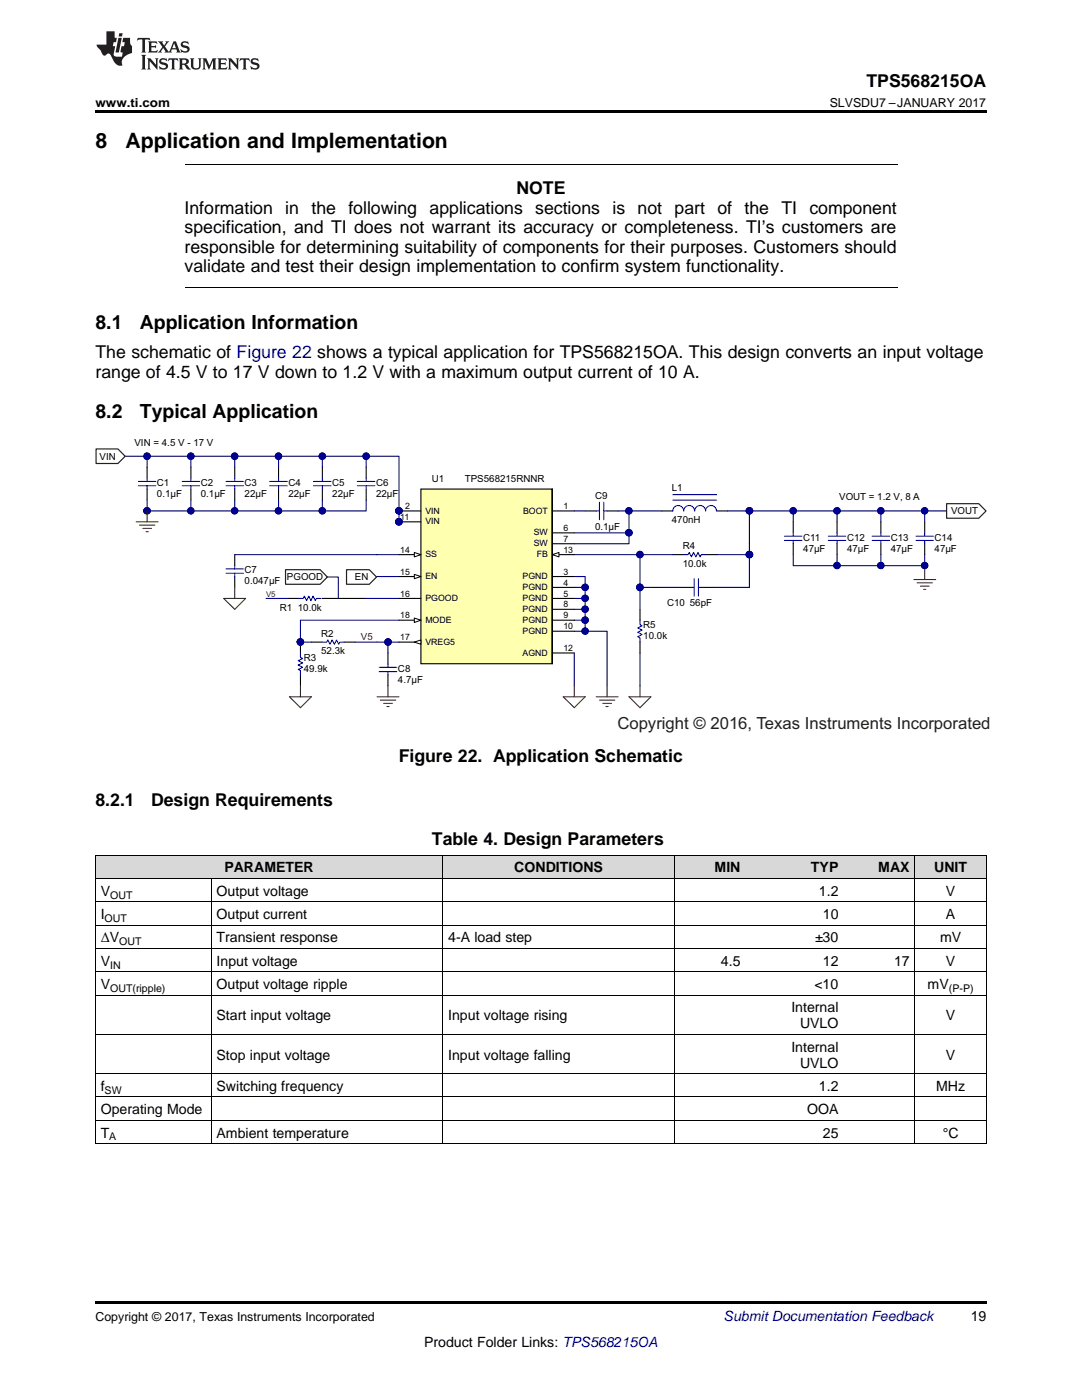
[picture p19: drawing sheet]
<svg xmlns="http://www.w3.org/2000/svg" width="216mm" height="279mm" viewBox="0 0 216 279" stroke-linecap="round" stroke-linejoin="round" font-family="sans-serif">
<defs><g id="words">
<g font-size="4.2">
<text x="19" y="29.6">8</text>
<text x="25" y="29.6">Application and Implementation</text>
</g>
<g font-size="3.9">
<text x="19" y="65.6">8.1</text>
<text x="27.9" y="65.6">Application Information</text>
<text x="19" y="83.5">8.2</text>
<text x="27.9" y="83.5">Typical Application</text>
</g>
<g font-size="3.5">
<text x="172.9" y="17.3">TPS568215OA</text>
<text x="103" y="38.8">NOTE</text>
<text x="36.8" y="42.7">Information</text>
<text x="36.8" y="46.6">specification, and TI does not warrant its accuracy or completeness. TI’s customers are</text>
<text x="56.9" y="42.7">in the</text>
<text x="69.5" y="42.7">following applications</text>
<text x="106.8" y="42.7">sections</text>
<text x="122.2" y="42.7">is</text>
<text x="127.2" y="42.7">not</text>
<text x="134.6" y="42.7">part</text>
<text x="143.1" y="42.7">of</text>
<text x="148.5" y="42.7">the</text>
<text x="155.9" y="42.7">TI component</text>
<text x="36.8" y="50.4">responsible for determining suitability of components for their purposes. Customers should</text>
<text x="36.8" y="54.3">validate and test their design implementation to confirm system functionality.</text>
<text x="19" y="71.5">The schematic of Figure 22 shows a typical application for TPS568215OA. This design converts an input voltage</text>
<text x="19" y="75.4">range of 4.5 V to 17 V down to 1.2 V with a maximum output current of 10 A.</text>
<text x="79.6" y="152">Figure 22. Application Schematic</text>
<text x="19" y="160.9">8.2.1</text>
<text x="30.1" y="160.9">Design Requirements</text>
<text x="86.2" y="168.6">Table 4. Design Parameters</text>
</g>
<text font-size="3.3" fill="#231f20" x="123.2" y="145.5">Copyright © 2016, Texas Instruments Incorporated</text>
<g font-size="2.8">
<text x="20.1" y="178.8">V</text>
<text x="43.2" y="178.8">Output voltage</text>
<text x="44.8" y="174.1">PARAMETER</text>
<text x="102.6" y="174.1">CONDITIONS</text>
<text x="142.6" y="174.1">MIN</text>
<text x="161.8" y="174.1">TYP</text>
<text x="163.4" y="178.8">1.2</text>
<text x="175.3" y="174.1">MAX</text>
<text x="186.4" y="174.1">UNIT</text>
<text x="188.7" y="178.8">V</text>
<text x="20.1" y="183.4">I</text>
<text x="43.2" y="183.4">Output current</text>
<text x="164.2" y="183.4">10</text>
<text x="188.7" y="183.4">A</text>
<text x="20.1" y="188.1">ΔV</text>
<text x="43.2" y="188.1">Transient response</text>
<text x="89.4" y="188.1">4-A load step</text>
<text x="162.6" y="188.1">±30</text>
<text x="187.6" y="188.1">mV</text>
<text x="20.1" y="192.7">V</text>
<text x="20.1" y="197.4">V</text>
<text x="43.2" y="192.7">Input voltage</text>
<text x="43.2" y="197.4">Output voltage ripple</text>
<text x="143.9" y="192.7">4.5</text>
<text x="162.5" y="197.4">&lt;10</text>
<text x="164.2" y="192.7">12</text>
<text x="178.4" y="192.7">17</text>
<text x="185.1" y="197.4">mV</text>
<text x="188.7" y="192.7">V</text>
<text x="43.2" y="203.6">Start input voltage</text>
<text x="89.4" y="203.6">Input voltage rising</text>
<text x="157.9" y="202">Internal</text>
<text x="188.7" y="203.6">V</text>
<text x="157.9" y="209.9">Internal</text>
<text x="159.6" y="205.2">UVLO</text>
<text x="43.2" y="211.5">Stop input voltage</text>
<text x="89.4" y="211.5">Input voltage falling</text>
<text x="159.6" y="213">UVLO</text>
<text x="188.7" y="211.5">V</text>
<text x="20.1" y="217.7">f</text>
<text x="43.2" y="217.7">Switching frequency</text>
<text x="163.4" y="217.7">1.2</text>
<text x="186.8" y="217.7">MHz</text>
<text x="20.1" y="222.4">Operating Mode</text>
<text x="20.1" y="227">T</text>
<text x="43.2" y="227">Ambient temperature</text>
<text x="161" y="222.4">OOA</text>
<text x="164.2" y="227">25</text>
<text x="188.1" y="227">°C</text>
<text x="193.7" y="263.6">19</text>
<text x="84.6" y="268.9">Product Folder Links: TPS568215OA</text>
</g>
<text font-size="2.8" fill="#0000c8" x="144.4" y="263.6">Submit Documentation Feedback</text>
<g font-size="2.5">
<text x="19" y="21.4">www.ti.com</text>
<text x="165.6" y="21.4">SLVSDU7 –JANUARY 2017</text>
<text x="19" y="263.6">Copyright © 2017, Texas Instruments Incorporated</text>
</g>
<g font-size="2.1">
<text x="22" y="179.3">OUT</text>
<text x="20.9" y="184">OUT</text>
<text x="23.8" y="188.6">OUT</text>
<text x="22" y="193.3">IN</text>
<text x="22" y="197.9">OUT(ripple)</text>
<text x="189.3" y="197.9">(P-P)</text>
<text x="20.9" y="218.3">SW</text>
<text x="21.8" y="227.6">A</text>
</g>
<g font-size="1.9">
<text x="26.8" y="89.1">VIN = 4.5 V - 17 V</text>
<text x="19.9" y="91.7">VIN</text>
<text x="31.3" y="99.2">0.1µF</text>
<text x="31.3" y="97">C1</text>
<text x="40.1" y="99.2">0.1µF</text>
<text x="40.1" y="97">C2</text>
<text x="48.8" y="99.2">22µF</text>
<text x="48.8" y="97">C3</text>
<text x="57.6" y="99.2">22µF</text>
<text x="57.6" y="97">C4</text>
<text x="66.3" y="99.2">22µF</text>
<text x="66.3" y="97">C5</text>
<text x="75" y="99.2">22µF</text>
<text x="75" y="97">C6</text>
<text x="86.2" y="96.1">U1</text>
<text x="92.7" y="96.1">TPS568215RNNR</text>
<text x="118.7" y="99.6">C9</text>
<text x="134" y="98.1">L1</text>
<text x="167.4" y="99.8">VOUT = 1.2 V, 8 A</text>
<text x="118.7" y="105.7">0.1µF</text>
<text x="134" y="104.4">470nH</text>
<text x="160.3" y="107.9">C11</text>
<text x="169" y="107.9">C12</text>
<text x="177.7" y="107.9">C13</text>
<text x="186.5" y="107.9">C14</text>
<text x="189.8" y="102.7">VOUT</text>
<text x="136.2" y="109.6">R4</text>
<text x="136.2" y="113.1">10.0k</text>
<text x="160.3" y="110.1">47µF</text>
<text x="169" y="110.1">47µF</text>
<text x="177.7" y="110.1">47µF</text>
<text x="186.5" y="110.1">47µF</text>
<text x="48.8" y="116.6">0.047µF</text>
<text x="48.8" y="114.4">C7</text>
<text x="57.3" y="115.8">PGOOD</text>
<text x="70.8" y="115.8">EN</text>
<text x="55.8" y="121.9">R1</text>
<text x="59.4" y="121.9">10.0k</text>
<text x="128.4" y="125.3">R5</text>
<text x="133.1" y="121">C10</text>
<text x="137.6" y="121">56pF</text>
<text x="60.6" y="131.9">R3</text>
<text x="64.1" y="130.6">52.3k</text>
<text x="64.1" y="127.1">R2</text>
<text x="128.4" y="127.5">10.0k</text>
<text x="60.6" y="134.1">49.9k</text>
<text x="79.4" y="136.3">4.7µF</text>
<text x="79.4" y="134.1">C8</text>
</g>
<text font-size="1.9" fill="#800000" x="72" y="127.7">V5</text>
<g font-size="1.7">
<text x="80.8" y="101.6">2</text>
<text x="112.4" y="101.6">1</text>
<text x="79.8" y="103.8">11</text>
<text x="84.9" y="102.5">VIN</text>
<text x="84.9" y="104.7">VIN</text>
<text x="104.4" y="102.5">BOOT</text>
<text x="106.5" y="106.9">SW</text>
<text x="112.4" y="106">6</text>
<text x="79.8" y="110.3">14</text>
<text x="84.9" y="111.2">SS</text>
<text x="106.5" y="109">SW</text>
<text x="107.1" y="111.2">FB</text>
<text x="112.4" y="108.1">7</text>
<text x="112.4" y="110.3">13</text>
<text x="79.8" y="114.7">15</text>
<text x="79.8" y="119.1">16</text>
<text x="84.9" y="115.6">EN</text>
<text x="84.9" y="119.9">PGOOD</text>
<text x="104.3" y="115.6">PGND</text>
<text x="104.3" y="117.7">PGND</text>
<text x="104.3" y="119.9">PGND</text>
<text x="112.4" y="114.7">3</text>
<text x="112.4" y="116.9">4</text>
<text x="112.4" y="119.1">5</text>
<text x="79.8" y="123.4">18</text>
<text x="84.9" y="124.3">MODE</text>
<text x="104.3" y="122.1">PGND</text>
<text x="104.3" y="124.3">PGND</text>
<text x="112.4" y="121.2">8</text>
<text x="112.4" y="123.4">9</text>
<text x="112.4" y="125.6">10</text>
<text x="79.8" y="127.8">17</text>
<text x="84.9" y="128.7">VREG5</text>
<text x="104.3" y="126.5">PGND</text>
<text x="104.3" y="130.8">AGND</text>
<text x="112.4" y="130">12</text>
</g>
<text font-size="1.6" fill="#800000" x="53.1" y="119.1">V5</text>
</g></defs>
<g fill="#d8d8d8">
<path d="M19 170.7h23.2v4.7h-23.2z"/>
<path d="M42.2 170.7h46.2v4.7h-46.2z"/>
<path d="M88.4 170.7h46.2v4.7h-46.2z"/>
<path d="M134.6 170.7h14.2v4.7h-14.2z"/>
<path d="M148.8 170.7h19.6v4.7h-19.6z"/>
<path d="M168.4 170.7h14.2v4.7h-14.2z"/>
<path d="M182.6 170.7h14.2v4.7h-14.2z"/>
</g>
<path d="M19 259.7h177.8v.5h-177.8z" fill="#000"/>
<g fill="none" stroke="#000" stroke-width=".2">
<path d="M19 180h177.8M19 175.3h177.8M19 170.7h177.8M19.1 170.7v57.6M42.1 175.4v52.9M88.3 170.7v57.6M134.6 170.7v57.6M182.5 170.7v57.6M196.8 170.7v57.6M19 198.6h177.8M19 193.9h177.8M19 189.3h177.8"/>
<path d="M19 184.6h177.8M19 218.9h177.8M19 214.3h177.8M19 206.4h177.8M19 228.2h177.8M19 223.6h177.8"/>
</g>
<g fill="none" stroke="#000" stroke-width=".22">
<path d="M116.8 102h2.2M121.1 102h2.2M132.1 102h2.1M134.2 110.7h2.2M135.6 117.2h2.2M140 117.2h2.2M140.8 110.7h2.2M143 102h2.2M149.5 101.9v6.6M158.3 104.1v2.2M158.3 108.5v2.2M167 104.1v2.2"/>
<path d="M167 108.5v2.2M175.8 104.1v2.2M175.8 108.5v2.2M184.5 104.1v2.2M184.5 108.5v2.2M127.7 121.6v2.2M127.7 128.1v2.2"/>
</g>
<g fill="none" stroke="#00f" stroke-width=".22">
<path d="M134.2 99.8h8.8M134.2 98.7h8.8M119 102h.6M119.6 100.2v3.5M120.5 100.2v3.5M120.5 102h.6M134.2 102a1.08 1.08 0 0 1 1.2-1.1h-.1a1.08 1.08 0 0 1 1.1 1.1 1.09 1.09 0 0 1 1.1-1.1 1.09 1.09 0 0 1 1.1 1.1M136.4 110.7h.9l.2-.4 .5 .8 .4-.8 .4 .8 .5-.8 .4 .8 .2-.4h.9M137.8 117.2h.7M138.5 115.5v3.5M138.6 102a1.08 1.08 0 0 1 1.1-1.1 1.08 1.08 0 0 1 1.1 1.1 1.09 1.09 0 0 1 1.1-1.1 1.09 1.09 0 0 1 1.1 1.1M139.4 117.2h.6"/>
<path d="M139.4 115.5v3.5M156.5 107h3.5M156.5 107.9h3.5M158.3 106.3v.7M158.3 107.9v.6M165.3 107h3.5M165.3 107.9h3.5M167 106.3v.7M167 107.9v.6M174 107h3.5M174 107.9h3.5M175.8 106.3v.7"/>
<path d="M175.8 107.9v.6M182.8 107h3.5M182.8 107.9h3.5M184.5 106.3v.7M184.5 107.9v.6M127.7 123.8v.9l.4 .2-.9 .4 .9 .4-.9 .5 .9 .4-.9 .5 .5 .2v.8"/>
</g>
<circle cx="149.5" cy="102" r=".65" fill="#000080"/>
<circle cx="149.5" cy="102" r=".65" fill="none" stroke="#000080" stroke-width=".2"/>
<path d="M149.5 108.5v2.2" fill="none" stroke="#000" stroke-width=".22"/>
<circle cx="149.5" cy="110.7" r=".65" fill="#000080"/>
<circle cx="149.5" cy="110.7" r=".65" fill="none" stroke="#000080" stroke-width=".2"/>
<circle cx="149.5" cy="102" r=".65" fill="#000080"/>
<circle cx="149.5" cy="102" r=".65" fill="none" stroke="#000080" stroke-width=".2"/>
<circle cx="149.5" cy="110.7" r=".65" fill="#000080"/>
<circle cx="149.5" cy="110.7" r=".65" fill="none" stroke="#000080" stroke-width=".2"/>
<g fill="none" stroke="#000" stroke-width=".22">
<path d="M29.3 93.3v2.1M29.3 97.6v2.2M38.1 93.3v2.1M38.1 97.6v2.2M46.8 93.3v2.1M46.8 97.6v2.2M55.6 93.3v2.1M55.6 97.6v2.2M64.3 93.3v2.1M64.3 97.6v2.2M73.1 93.3v2.1M73.1 97.6v2.2"/>
<path d="M46.8 110.7v2.2M46.8 115.1v2.1M60 128.1v2.2M77.4 130.3v2.2M77.4 134.7v2.2"/>
</g>
<g fill="none" stroke="#00f" stroke-width=".22">
<path d="M27.6 96.1h3.5M27.6 96.9h3.5M29.3 95.4v.7M29.3 96.9v.7M36.4 96.1h3.4M36.4 96.9h3.4M38.1 95.4v.7M38.1 96.9v.7M45.1 96.1h3.5M45.1 96.9h3.5M46.8 95.4v.7M46.8 96.9v.7"/>
<path d="M53.8 96.1h3.5M53.8 96.9h3.5M55.6 95.4v.7M55.6 96.9v.7M62.6 96.1h3.5M62.6 96.9h3.5M64.3 95.4v.7M64.3 96.9v.7M71.3 96.1h3.5M71.3 96.9h3.5M73.1 95.4v.7M73.1 96.9v.7"/>
<path d="M45.1 113.5h3.5M45.1 114.4h3.5M46.8 112.9v.6M46.8 114.4v.7M75.7 133.2h3.5M75.7 134h3.5M77.4 132.5v.7M77.4 134v.7"/>
</g>
<circle cx="59.9" cy="128.1" r=".64" fill="#000080"/>
<circle cx="59.9" cy="128.1" r=".64" fill="none" stroke="#000080" stroke-width=".2"/>
<path d="M60 134.7v2.2" fill="none" stroke="#000" stroke-width=".22"/>
<path d="M60 130.3v.9l.4 .2-.9 .5 .9 .4-.9 .4 .9 .5-.9 .4 .5 .2v.9" fill="none" stroke="#00f" stroke-width=".22"/>
<circle cx="59.9" cy="128.1" r=".64" fill="#000080"/>
<circle cx="59.9" cy="128.1" r=".64" fill="none" stroke="#000080" stroke-width=".2"/>
<path d="M57.5 119.4h2.1M64.3 119.4h8.8M62.1 128.1h2.2M68.7 128.1h2.2" fill="none" stroke="#000" stroke-width=".22"/>
<path d="M59.6 119.4h.9l.2-.4 .5 .9 .4-.9 .4 .9 .5-.9 .4 .9 .2-.5h.9M64.3 128.1h.9l.2-.4 .4 .9 .5-.9 .4 .9 .5-.9 .4 .9 .2-.5h.9" fill="none" stroke="#00f" stroke-width=".22"/>
<path d="M25 91.1h54.6v10.9" fill="none" stroke="#000080" stroke-width=".22"/>
<circle cx="29.3" cy="91" r=".65" fill="#000080"/>
<circle cx="29.3" cy="91" r=".65" fill="none" stroke="#000080" stroke-width=".2"/>
<circle cx="38.1" cy="91" r=".65" fill="#000080"/>
<circle cx="38.1" cy="91" r=".65" fill="none" stroke="#000080" stroke-width=".2"/>
<circle cx="46.8" cy="91" r=".65" fill="#000080"/>
<circle cx="46.8" cy="91" r=".65" fill="none" stroke="#000080" stroke-width=".2"/>
<circle cx="55.6" cy="91" r=".65" fill="#000080"/>
<circle cx="55.6" cy="91" r=".65" fill="none" stroke="#000080" stroke-width=".2"/>
<circle cx="64.3" cy="91" r=".65" fill="#000080"/>
<circle cx="64.3" cy="91" r=".65" fill="none" stroke="#000080" stroke-width=".2"/>
<circle cx="73.1" cy="91" r=".65" fill="#000080"/>
<circle cx="73.1" cy="91" r=".65" fill="none" stroke="#000080" stroke-width=".2"/>
<circle cx="79.6" cy="101.9" r=".64" fill="#000080"/>
<circle cx="79.6" cy="101.9" r=".64" fill="none" stroke="#000080" stroke-width=".2"/>
<path d="M79.6 102v2.1" fill="none" stroke="#000080" stroke-width=".22"/>
<circle cx="79.6" cy="104.1" r=".64" fill="#000080"/>
<circle cx="79.6" cy="104.1" r=".64" fill="none" stroke="#000080" stroke-width=".2"/>
<circle cx="79.6" cy="101.9" r=".64" fill="#000080"/>
<circle cx="79.6" cy="101.9" r=".64" fill="none" stroke="#000080" stroke-width=".2"/>
<path d="M29.3 91.1v2.2" fill="none" stroke="#000080" stroke-width=".22"/>
<circle cx="29.3" cy="91" r=".65" fill="#000080"/>
<circle cx="29.3" cy="91" r=".65" fill="none" stroke="#000080" stroke-width=".2"/>
<path d="M38.1 91.1v2.2" fill="none" stroke="#000080" stroke-width=".22"/>
<circle cx="38.1" cy="91" r=".65" fill="#000080"/>
<circle cx="38.1" cy="91" r=".65" fill="none" stroke="#000080" stroke-width=".2"/>
<path d="M46.8 91.1v2.2" fill="none" stroke="#000080" stroke-width=".22"/>
<circle cx="46.8" cy="91" r=".65" fill="#000080"/>
<circle cx="46.8" cy="91" r=".65" fill="none" stroke="#000080" stroke-width=".2"/>
<path d="M55.6 91.1v2.2" fill="none" stroke="#000080" stroke-width=".22"/>
<circle cx="55.6" cy="91" r=".65" fill="#000080"/>
<circle cx="55.6" cy="91" r=".65" fill="none" stroke="#000080" stroke-width=".2"/>
<path d="M64.3 91.1v2.2" fill="none" stroke="#000080" stroke-width=".22"/>
<circle cx="64.3" cy="91" r=".65" fill="#000080"/>
<circle cx="64.3" cy="91" r=".65" fill="none" stroke="#000080" stroke-width=".2"/>
<path d="M73.1 91.1v2.2" fill="none" stroke="#000080" stroke-width=".22"/>
<circle cx="73.1" cy="91" r=".65" fill="#000080"/>
<circle cx="73.1" cy="91" r=".65" fill="none" stroke="#000080" stroke-width=".2"/>
<path d="M29.3 99.8v2.2M73.1 119.4h6.5" fill="none" stroke="#000080" stroke-width=".22"/>
<circle cx="29.3" cy="101.9" r=".64" fill="#000080"/>
<circle cx="29.3" cy="101.9" r=".64" fill="none" stroke="#000080" stroke-width=".2"/>
<path d="M38.1 99.8v2.2h-8.8" fill="none" stroke="#000080" stroke-width=".22"/>
<circle cx="29.3" cy="101.9" r=".64" fill="#000080"/>
<circle cx="29.3" cy="101.9" r=".64" fill="none" stroke="#000080" stroke-width=".2"/>
<circle cx="38.1" cy="101.9" r=".64" fill="#000080"/>
<circle cx="38.1" cy="101.9" r=".64" fill="none" stroke="#000080" stroke-width=".2"/>
<path d="M46.8 99.8v2.2h-8.7" fill="none" stroke="#000080" stroke-width=".22"/>
<circle cx="38.1" cy="101.9" r=".64" fill="#000080"/>
<circle cx="38.1" cy="101.9" r=".64" fill="none" stroke="#000080" stroke-width=".2"/>
<circle cx="46.8" cy="101.9" r=".64" fill="#000080"/>
<circle cx="46.8" cy="101.9" r=".64" fill="none" stroke="#000080" stroke-width=".2"/>
<path d="M55.6 99.8v2.2h-8.8" fill="none" stroke="#000080" stroke-width=".22"/>
<circle cx="46.8" cy="101.9" r=".64" fill="#000080"/>
<circle cx="46.8" cy="101.9" r=".64" fill="none" stroke="#000080" stroke-width=".2"/>
<circle cx="55.6" cy="101.9" r=".64" fill="#000080"/>
<circle cx="55.6" cy="101.9" r=".64" fill="none" stroke="#000080" stroke-width=".2"/>
<path d="M64.3 99.8v2.2h-8.7" fill="none" stroke="#000080" stroke-width=".22"/>
<circle cx="55.6" cy="101.9" r=".64" fill="#000080"/>
<circle cx="55.6" cy="101.9" r=".64" fill="none" stroke="#000080" stroke-width=".2"/>
<circle cx="64.3" cy="101.9" r=".64" fill="#000080"/>
<circle cx="64.3" cy="101.9" r=".64" fill="none" stroke="#000080" stroke-width=".2"/>
<path d="M73.1 99.8v2.2h-8.8" fill="none" stroke="#000080" stroke-width=".22"/>
<circle cx="64.3" cy="101.9" r=".64" fill="#000080"/>
<circle cx="64.3" cy="101.9" r=".64" fill="none" stroke="#000080" stroke-width=".2"/>
<circle cx="29.3" cy="101.9" r=".64" fill="#000080"/>
<circle cx="29.3" cy="101.9" r=".64" fill="none" stroke="#000080" stroke-width=".2"/>
<path d="M27.2 104.1h4.3M27.8 104.8h3.1M28.5 105.5h1.7M29.1 106.1h.5M29.3 102v2.1M44.6 119.4h4.4l-2.2 2.2zM46.8 117.2v2.2M57.8 139.1h4.3l-2.1 2.1zM60 136.9v2.2M112.4 139.1h4.4l-2.2 2.1zM114.6 136.9v2.2" fill="none" stroke="#800000" stroke-width=".22"/>
<path d="M46.8 110.7h32.8M75.1 115.1h4.5" fill="none" stroke="#000080" stroke-width=".22"/>
<circle cx="79.6" cy="104.1" r=".64" fill="#000080"/>
<circle cx="79.6" cy="104.1" r=".64" fill="none" stroke="#000080" stroke-width=".2"/>
<path d="M53.1 119.4h4.4M114.6 102h2.2M123.3 102h2.2v4.3" fill="none" stroke="#000080" stroke-width=".22"/>
<path d="M75.2 139.1h4.4M75.9 139.7h3.1M77.4 136.9v2.2M76.6 140.4h1.7M77.2 141h.4" fill="none" stroke="#800000" stroke-width=".22"/>
<circle cx="125.5" cy="101.9" r=".64" fill="#000080"/>
<circle cx="125.5" cy="101.9" r=".64" fill="none" stroke="#000080" stroke-width=".2"/>
<circle cx="125.5" cy="106.3" r=".64" fill="#000080"/>
<circle cx="125.5" cy="106.3" r=".64" fill="none" stroke="#000080" stroke-width=".2"/>
<path d="M145.2 102h13.1v2.1" fill="none" stroke="#000080" stroke-width=".22"/>
<circle cx="149.5" cy="102" r=".65" fill="#000080"/>
<circle cx="149.5" cy="102" r=".65" fill="none" stroke="#000080" stroke-width=".2"/>
<circle cx="158.3" cy="101.9" r=".64" fill="#000080"/>
<circle cx="158.3" cy="101.9" r=".64" fill="none" stroke="#000080" stroke-width=".2"/>
<path d="M158.3 102h8.7v2.1" fill="none" stroke="#000080" stroke-width=".22"/>
<circle cx="158.3" cy="101.9" r=".64" fill="#000080"/>
<circle cx="158.3" cy="101.9" r=".64" fill="none" stroke="#000080" stroke-width=".2"/>
<circle cx="167" cy="101.9" r=".64" fill="#000080"/>
<circle cx="167" cy="101.9" r=".64" fill="none" stroke="#000080" stroke-width=".2"/>
<path d="M167 102h8.8v2.1" fill="none" stroke="#000080" stroke-width=".22"/>
<circle cx="167" cy="101.9" r=".64" fill="#000080"/>
<circle cx="167" cy="101.9" r=".64" fill="none" stroke="#000080" stroke-width=".2"/>
<circle cx="175.8" cy="101.9" r=".64" fill="#000080"/>
<circle cx="175.8" cy="101.9" r=".64" fill="none" stroke="#000080" stroke-width=".2"/>
<path d="M175.8 102h8.7v2.1" fill="none" stroke="#000080" stroke-width=".22"/>
<circle cx="175.8" cy="101.9" r=".64" fill="#000080"/>
<circle cx="175.8" cy="101.9" r=".64" fill="none" stroke="#000080" stroke-width=".2"/>
<circle cx="184.5" cy="101.9" r=".64" fill="#000080"/>
<circle cx="184.5" cy="101.9" r=".64" fill="none" stroke="#000080" stroke-width=".2"/>
<path d="M129.9 117.2h2.2" fill="none" stroke="#000" stroke-width=".22"/>
<path d="M114.6 115.1h2.2v2.1h-2.2" fill="none" stroke="#000080" stroke-width=".22"/>
<circle cx="116.7" cy="117.2" r=".64" fill="#000080"/>
<circle cx="116.7" cy="117.2" r=".64" fill="none" stroke="#000080" stroke-width=".2"/>
<path d="M116.8 117.2v2.2h-2.2" fill="none" stroke="#000080" stroke-width=".22"/>
<circle cx="116.7" cy="117.2" r=".64" fill="#000080"/>
<circle cx="116.7" cy="117.2" r=".64" fill="none" stroke="#000080" stroke-width=".2"/>
<circle cx="116.8" cy="119.4" r=".64" fill="#000080"/>
<circle cx="116.8" cy="119.4" r=".64" fill="none" stroke="#000080" stroke-width=".2"/>
<path d="M116.8 119.4v2.2h-2.2" fill="none" stroke="#000080" stroke-width=".22"/>
<circle cx="116.8" cy="119.4" r=".64" fill="#000080"/>
<circle cx="116.8" cy="119.4" r=".64" fill="none" stroke="#000080" stroke-width=".2"/>
<circle cx="116.8" cy="121.6" r=".64" fill="#000080"/>
<circle cx="116.8" cy="121.6" r=".64" fill="none" stroke="#000080" stroke-width=".2"/>
<path d="M116.8 121.6v2.2h-2.2" fill="none" stroke="#000080" stroke-width=".22"/>
<circle cx="116.8" cy="121.6" r=".64" fill="#000080"/>
<circle cx="116.8" cy="121.6" r=".64" fill="none" stroke="#000080" stroke-width=".2"/>
<circle cx="116.7" cy="123.8" r=".64" fill="#000080"/>
<circle cx="116.7" cy="123.8" r=".64" fill="none" stroke="#000080" stroke-width=".2"/>
<path d="M116.8 123.8v2.2h-2.2" fill="none" stroke="#000080" stroke-width=".22"/>
<circle cx="116.7" cy="123.8" r=".64" fill="#000080"/>
<circle cx="116.7" cy="123.8" r=".64" fill="none" stroke="#000080" stroke-width=".2"/>
<circle cx="116.8" cy="126" r=".64" fill="#000080"/>
<circle cx="116.8" cy="126" r=".64" fill="none" stroke="#000080" stroke-width=".2"/>
<path d="M158.3 110.7v2.2h8.7v-2.2" fill="none" stroke="#000080" stroke-width=".22"/>
<circle cx="167" cy="112.9" r=".64" fill="#000080"/>
<circle cx="167" cy="112.9" r=".64" fill="none" stroke="#000080" stroke-width=".2"/>
<path d="M175.8 110.7v2.2h-8.8" fill="none" stroke="#000080" stroke-width=".22"/>
<circle cx="167" cy="112.9" r=".64" fill="#000080"/>
<circle cx="167" cy="112.9" r=".64" fill="none" stroke="#000080" stroke-width=".2"/>
<circle cx="175.8" cy="112.9" r=".64" fill="#000080"/>
<circle cx="175.8" cy="112.9" r=".64" fill="none" stroke="#000080" stroke-width=".2"/>
<path d="M184.5 110.7v2.2h-8.7" fill="none" stroke="#000080" stroke-width=".22"/>
<circle cx="175.8" cy="112.9" r=".64" fill="#000080"/>
<circle cx="175.8" cy="112.9" r=".64" fill="none" stroke="#000080" stroke-width=".2"/>
<circle cx="184.5" cy="112.9" r=".64" fill="#000080"/>
<circle cx="184.5" cy="112.9" r=".64" fill="none" stroke="#000080" stroke-width=".2"/>
<path d="M119 139.1h4.3M119.6 139.7h3.1M121.1 136.9v2.2M125.5 139.1h4.4l-2.2 2.1zM127.7 136.9v2.2M120.3 140.4h1.7M120.9 141h.5" fill="none" stroke="#800000" stroke-width=".22"/>
<path d="M114.6 106.3h10.9" fill="none" stroke="#000080" stroke-width=".22"/>
<circle cx="125.5" cy="106.3" r=".64" fill="#000080"/>
<circle cx="125.5" cy="106.3" r=".64" fill="none" stroke="#000080" stroke-width=".2"/>
<path d="M125.5 102h6.6" fill="none" stroke="#000080" stroke-width=".22"/>
<circle cx="125.5" cy="101.9" r=".64" fill="#000080"/>
<circle cx="125.5" cy="101.9" r=".64" fill="none" stroke="#000080" stroke-width=".2"/>
<path d="M114.6 110.7h19.6" fill="none" stroke="#000080" stroke-width=".22"/>
<circle cx="127.7" cy="110.7" r=".65" fill="#000080"/>
<circle cx="127.7" cy="110.7" r=".65" fill="none" stroke="#000080" stroke-width=".2"/>
<path d="M127.7 117.2v4.4" fill="none" stroke="#000080" stroke-width=".22"/>
<circle cx="127.7" cy="117.2" r=".65" fill="#000080"/>
<circle cx="127.7" cy="117.2" r=".65" fill="none" stroke="#000080" stroke-width=".2"/>
<path d="M127.7 110.7v6.5" fill="none" stroke="#000080" stroke-width=".22"/>
<circle cx="127.7" cy="117.2" r=".65" fill="#000080"/>
<circle cx="127.7" cy="117.2" r=".65" fill="none" stroke="#000080" stroke-width=".2"/>
<circle cx="127.7" cy="110.7" r=".65" fill="#000080"/>
<circle cx="127.7" cy="110.7" r=".65" fill="none" stroke="#000080" stroke-width=".2"/>
<path d="M132.1 117.2h3.5M143 110.7h6.5v6.5" fill="none" stroke="#000080" stroke-width=".22"/>
<circle cx="149.5" cy="110.7" r=".65" fill="#000080"/>
<circle cx="149.5" cy="110.7" r=".65" fill="none" stroke="#000080" stroke-width=".2"/>
<path d="M127.7 117.2h2.2" fill="none" stroke="#000080" stroke-width=".22"/>
<circle cx="127.7" cy="117.2" r=".65" fill="#000080"/>
<circle cx="127.7" cy="117.2" r=".65" fill="none" stroke="#000080" stroke-width=".2"/>
<path d="M142.2 117.2h7.3M114.6 130.3v6.6M116.8 126h4.3v10.9" fill="none" stroke="#000080" stroke-width=".22"/>
<circle cx="116.8" cy="126" r=".64" fill="#000080"/>
<circle cx="116.8" cy="126" r=".64" fill="none" stroke="#000080" stroke-width=".2"/>
<path d="M184.5 102h4.4M127.7 130.3v6.6" fill="none" stroke="#000080" stroke-width=".22"/>
<path d="M182.3 115.7h4.4M183 116.3h3.1M183.7 117h1.7M184.3 117.6h.4M184.5 113.5v2.2" fill="none" stroke="#800000" stroke-width=".22"/>
<circle cx="184.5" cy="101.9" r=".64" fill="#000080"/>
<circle cx="184.5" cy="101.9" r=".64" fill="none" stroke="#000080" stroke-width=".2"/>
<circle cx="184.5" cy="112.9" r=".64" fill="#000080"/>
<circle cx="184.5" cy="112.9" r=".64" fill="none" stroke="#000080" stroke-width=".2"/>
<path d="M79.6 123.8h-19.6v4.3" fill="none" stroke="#000080" stroke-width=".22"/>
<circle cx="59.9" cy="128.1" r=".64" fill="#000080"/>
<circle cx="59.9" cy="128.1" r=".64" fill="none" stroke="#000080" stroke-width=".2"/>
<path d="M77.4 128.1h2.2" fill="none" stroke="#000080" stroke-width=".22"/>
<circle cx="77.4" cy="128.1" r=".64" fill="#000080"/>
<circle cx="77.4" cy="128.1" r=".64" fill="none" stroke="#000080" stroke-width=".2"/>
<path d="M60 128.1h2.1" fill="none" stroke="#000080" stroke-width=".22"/>
<circle cx="59.9" cy="128.1" r=".64" fill="#000080"/>
<circle cx="59.9" cy="128.1" r=".64" fill="none" stroke="#000080" stroke-width=".2"/>
<path d="M70.9 128.1h6.5" fill="none" stroke="#000080" stroke-width=".22"/>
<circle cx="77.4" cy="128.1" r=".64" fill="#000080"/>
<circle cx="77.4" cy="128.1" r=".64" fill="none" stroke="#000080" stroke-width=".2"/>
<path d="M77.4 128.1v2.2" fill="none" stroke="#000080" stroke-width=".22"/>
<circle cx="77.4" cy="128.1" r=".64" fill="#000080"/>
<circle cx="77.4" cy="128.1" r=".64" fill="none" stroke="#000080" stroke-width=".2"/>
<path d="M84 97.6v34.9h26.2v-34.9zM110.2 97.6v34.9z" fill-rule="evenodd" fill="#ffffb0"/>
<path d="M84 97.6h26.2v34.9h-26.2zM110.2 97.6v34.9M79.6 102h4.4M110.2 102h4.4" fill="none" stroke="#000" stroke-width=".22"/>
<circle cx="79.6" cy="101.9" r=".64" fill="#000080"/>
<circle cx="79.6" cy="101.9" r=".64" fill="none" stroke="#000080" stroke-width=".2"/>
<path d="M79.6 104.1h4.4M110.2 115.1h4.4M110.2 117.2h4.4M110.2 119.4h4.4M110.2 106.3h4.4M110.2 121.6h4.4M110.2 123.8h4.4M110.2 126h4.4" fill="none" stroke="#000" stroke-width=".22"/>
<circle cx="79.6" cy="104.1" r=".64" fill="#000080"/>
<circle cx="79.6" cy="104.1" r=".64" fill="none" stroke="#000080" stroke-width=".2"/>
<path d="M110.2 110.7h4.4M110.2 130.3h4.4" fill="none" stroke="#000" stroke-width=".22"/>
<path d="M110.2 110.7l1.3-.4v.8z" fill="#fff"/>
<path d="M110.2 110.7l1.3-.4v.8z" fill="none" stroke="#000" stroke-width=".2"/>
<path d="M79.6 110.7h4.4" fill="none" stroke="#000" stroke-width=".22"/>
<path d="M82.7 110.3l1.3 .4-1.3 .4z" fill="#fff"/>
<path d="M82.7 110.3l1.3 .4-1.3 .4z" fill="none" stroke="#000" stroke-width=".2"/>
<path d="M79.6 115.1h4.4" fill="none" stroke="#000" stroke-width=".22"/>
<path d="M82.7 114.6l1.3 .5-1.3 .4z" fill="#fff"/>
<path d="M82.7 114.6l1.3 .5-1.3 .4z" fill="none" stroke="#000" stroke-width=".2"/>
<path d="M79.6 119.4h4.4M79.6 128.1h4.4" fill="none" stroke="#000" stroke-width=".22"/>
<path d="M82.7 128.1l1.3-.4v.9z" fill="#fff"/>
<path d="M82.7 128.1l1.3-.4v.9z" fill="none" stroke="#000" stroke-width=".2"/>
<path d="M79.6 123.8h4.4" fill="none" stroke="#000" stroke-width=".22"/>
<path d="M82.7 123.3l1.3 .5-1.3 .4z" fill="#fff"/>
<path d="M82.7 123.3l1.3 .5-1.3 .4z" fill="none" stroke="#000" stroke-width=".2"/>
<path d="M110.2 108.5h4.4" fill="none" stroke="#000" stroke-width=".22"/>
<circle cx="79.6" cy="101.9" r=".64" fill="#000080"/>
<circle cx="79.6" cy="101.9" r=".64" fill="none" stroke="#000080" stroke-width=".2"/>
<circle cx="79.6" cy="104.1" r=".64" fill="#000080"/>
<circle cx="79.6" cy="104.1" r=".64" fill="none" stroke="#000080" stroke-width=".2"/>
<path d="M125.5 106.3v2.2h-10.9" fill="none" stroke="#000080" stroke-width=".22"/>
<circle cx="125.5" cy="106.3" r=".64" fill="#000080"/>
<circle cx="125.5" cy="106.3" r=".64" fill="none" stroke="#000080" stroke-width=".2"/>
<path d="M19.2 89.6h4.3l1.5 1.5-1.5 1.4h-4.3zM57 113.7h6.9l1.4 1.5-1.4 1.4h-6.9zM69.1 113.7h4.6l1.4 1.5-1.4 1.4h-4.6zM188.9 100.5h6.4l1.4 1.5-1.4 1.4h-6.4z" fill="none" stroke="#231f20" stroke-width=".24"/>
<path d="M65.3 115.2h2.2v4.2" fill="none" stroke="#000080" stroke-width=".22"/>
<path d="M36.8 32.8h142.3M36.8 57.4h142.3" fill="none" stroke="#000" stroke-width=".2"/>
<path d="M19 22h177.8v.5h-177.8z" fill="#000"/>
<g fill="#231f20">
<path d="M27.5 7.6l-.1 .5 .4-.2h.6v.1v2.1l-.2 .4h1l-.3-.4v-2.1l.1-.1h.5l.5 .2-.2-.5zM29.5 8.3l.2 .3v1.5l-.2 .4h1.8l.2-.6a1.04 1.04 0 0 1-1.3 .2v-.7h.6l.3 .2v-.6l-.3 .2h-.6v-.6l.8-.1 .4 .3-.2-.5zM31.5 8.3l.9 1.1-.9 1.1h.8l-.2-.2 .5-.7 .4 .7-.2 .2h1.5l-.1-.2 .1-.4h.9l.1 .4-.2 .2h1l-.3-.3-.7-1.9h-.5l-.9 2-.8-1 .9-1h-.8l.1 .3-.3 .5-.4-.6 .2-.2zM34.7 8.6l.4 1h-.7zM36.3 8.4a.63 .63 0 0 0-.2 .7 .63 .63 0 0 0 .6 .4l.6 .2 .1 .2a.75 .75 0 0 1-.7 .4 .75 .75 0 0 1-.6-.5l.1 .7 .1-.1a1.11 1.11 0 0 0 1.5-.6 1.13 1.13 0 0 0-1.2-.8l-.1-.4a1.04 1.04 0 0 1 1.2 .2l-.2-.5-.1 .1-.5-.2zM28.2 10.9l.2 .4v2.2l-.2 .4h1l-.3-.4v-2.2l.3-.4zM29.3 11.6l.3 .4v1.5l-.3 .4h.8l-.2-.4v-1.3l1.5 1.7v-1.9l.2-.4h-.7l.2 .4v.9l-1.1-1.3zM32 11.8a.62 .62 0 0 0-.2 .7 .62 .62 0 0 0 .6 .4l.6 .1 .1 .3a.76 .76 0 0 1-.7 .3 .76 .76 0 0 1-.6-.4l.1 .7 .1-.1a1.11 1.11 0 0 0 1.5-.6 1.13 1.13 0 0 0-1.2-.8l-.1-.4a1.04 1.04 0 0 1 1.2 .2l-.2-.6-.1 .1-.5-.1zM33.7 11.6l-.2 .6a.61 .61 0 0 1 .8-.3v1.6l-.2 .4h.9l-.2-.4v-1.6a.63 .63 0 0 1 .8 .3l-.2-.6zM35.6 11.6l.3 .4v1.5l-.3 .4h1l-.2-.2v-.8l.5 .2a.76 .76 0 0 0 1.2 .7l-1-1a.58 .58 0 0 0 .6-.5 .58 .58 0 0 0-.5-.6zM36.4 11.9h.1a.45 .45 0 0 1 .5 .1 .45 .45 0 0 1 .1 .5l-.7 .2zM37.9 11.6l.2 .2a2.17 2.17 0 0 0 .3 1.9 .99 .99 0 0 0 1.6-.6v-1.1l.2-.4h-.7l.2 .2a1.92 1.92 0 0 1-.2 1.8 .6 .6 0 0 1-.9-.5v-1.1l.2-.4zM40.4 11.6l.2 .4v1.5l-.2 .4h.7l-.2-.4v-1.4l.8 1.8 .8-1.8v1.4l-.2 .4h.9l-.2-.4v-1.5l.2-.4h-.8l-.6 1.5-.6-1.5zM43.4 11.6l.2 .4v1.5l-.2 .4h1.8l.2-.6a1.04 1.04 0 0 1-1.3 .1v-.6h.5l.4 .2v-.6l-.4 .2h-.5v-.7h.8l.3 .3-.1-.6zM45.5 11.6l.2 .4v1.5l-.2 .4h.7l-.2-.4v-1.3l1.5 1.7v-1.9l.2-.4h-.7l.2 .4v.9l-1.1-1.3zM47.9 11.6l-.1 .6a.61 .61 0 0 1 .8-.3v1.6l-.3 .4h1l-.3-.4 .1-1.6a.63 .63 0 0 1 .7 .3l-.1-.6zM50.2 11.8a.62 .62 0 0 0-.2 .7 .62 .62 0 0 0 .6 .4l.6 .1 .2 .3a.76 .76 0 0 1-.8 .3 .76 .76 0 0 1-.6-.4l.1 .7 .2-.1a1.11 1.11 0 0 0 1.5-.6 1.13 1.13 0 0 0-1.3-.8l-.1-.4a1.04 1.04 0 0 1 1.2 .2l-.1-.6-.2 .1-.5-.1z"/>
<path d="M21.2 6.3v2.6h-1.9l.1 .4 .7 .9a.91 .91 0 0 0 1 .8 .56 .56 0 0 1 .5-.3 .56 .56 0 0 1 .5 .3l.4 .8a1.53 1.53 0 0 0 1.9 1.2 1.54 1.54 0 0 1 1-2.1l.9-.3v-1.4a1.52 1.52 0 0 1-.3-1.6h-1.4l-.2 .8h.5l-.2 .8h-.4l-.2 1v.2l.4 .1-.2 .8a1.93 1.93 0 0 1-1.6-.3l.3-1.8h-.5l.2-.8h.4l.2-.8h-.4v-1.3zM23.6 7.6l-.6 2.9h.7l.6-2.9zM23.8 6.6l-.1 .7h.6l.2-.7z"/>
</g>
<use href="#words"/>
</svg>
